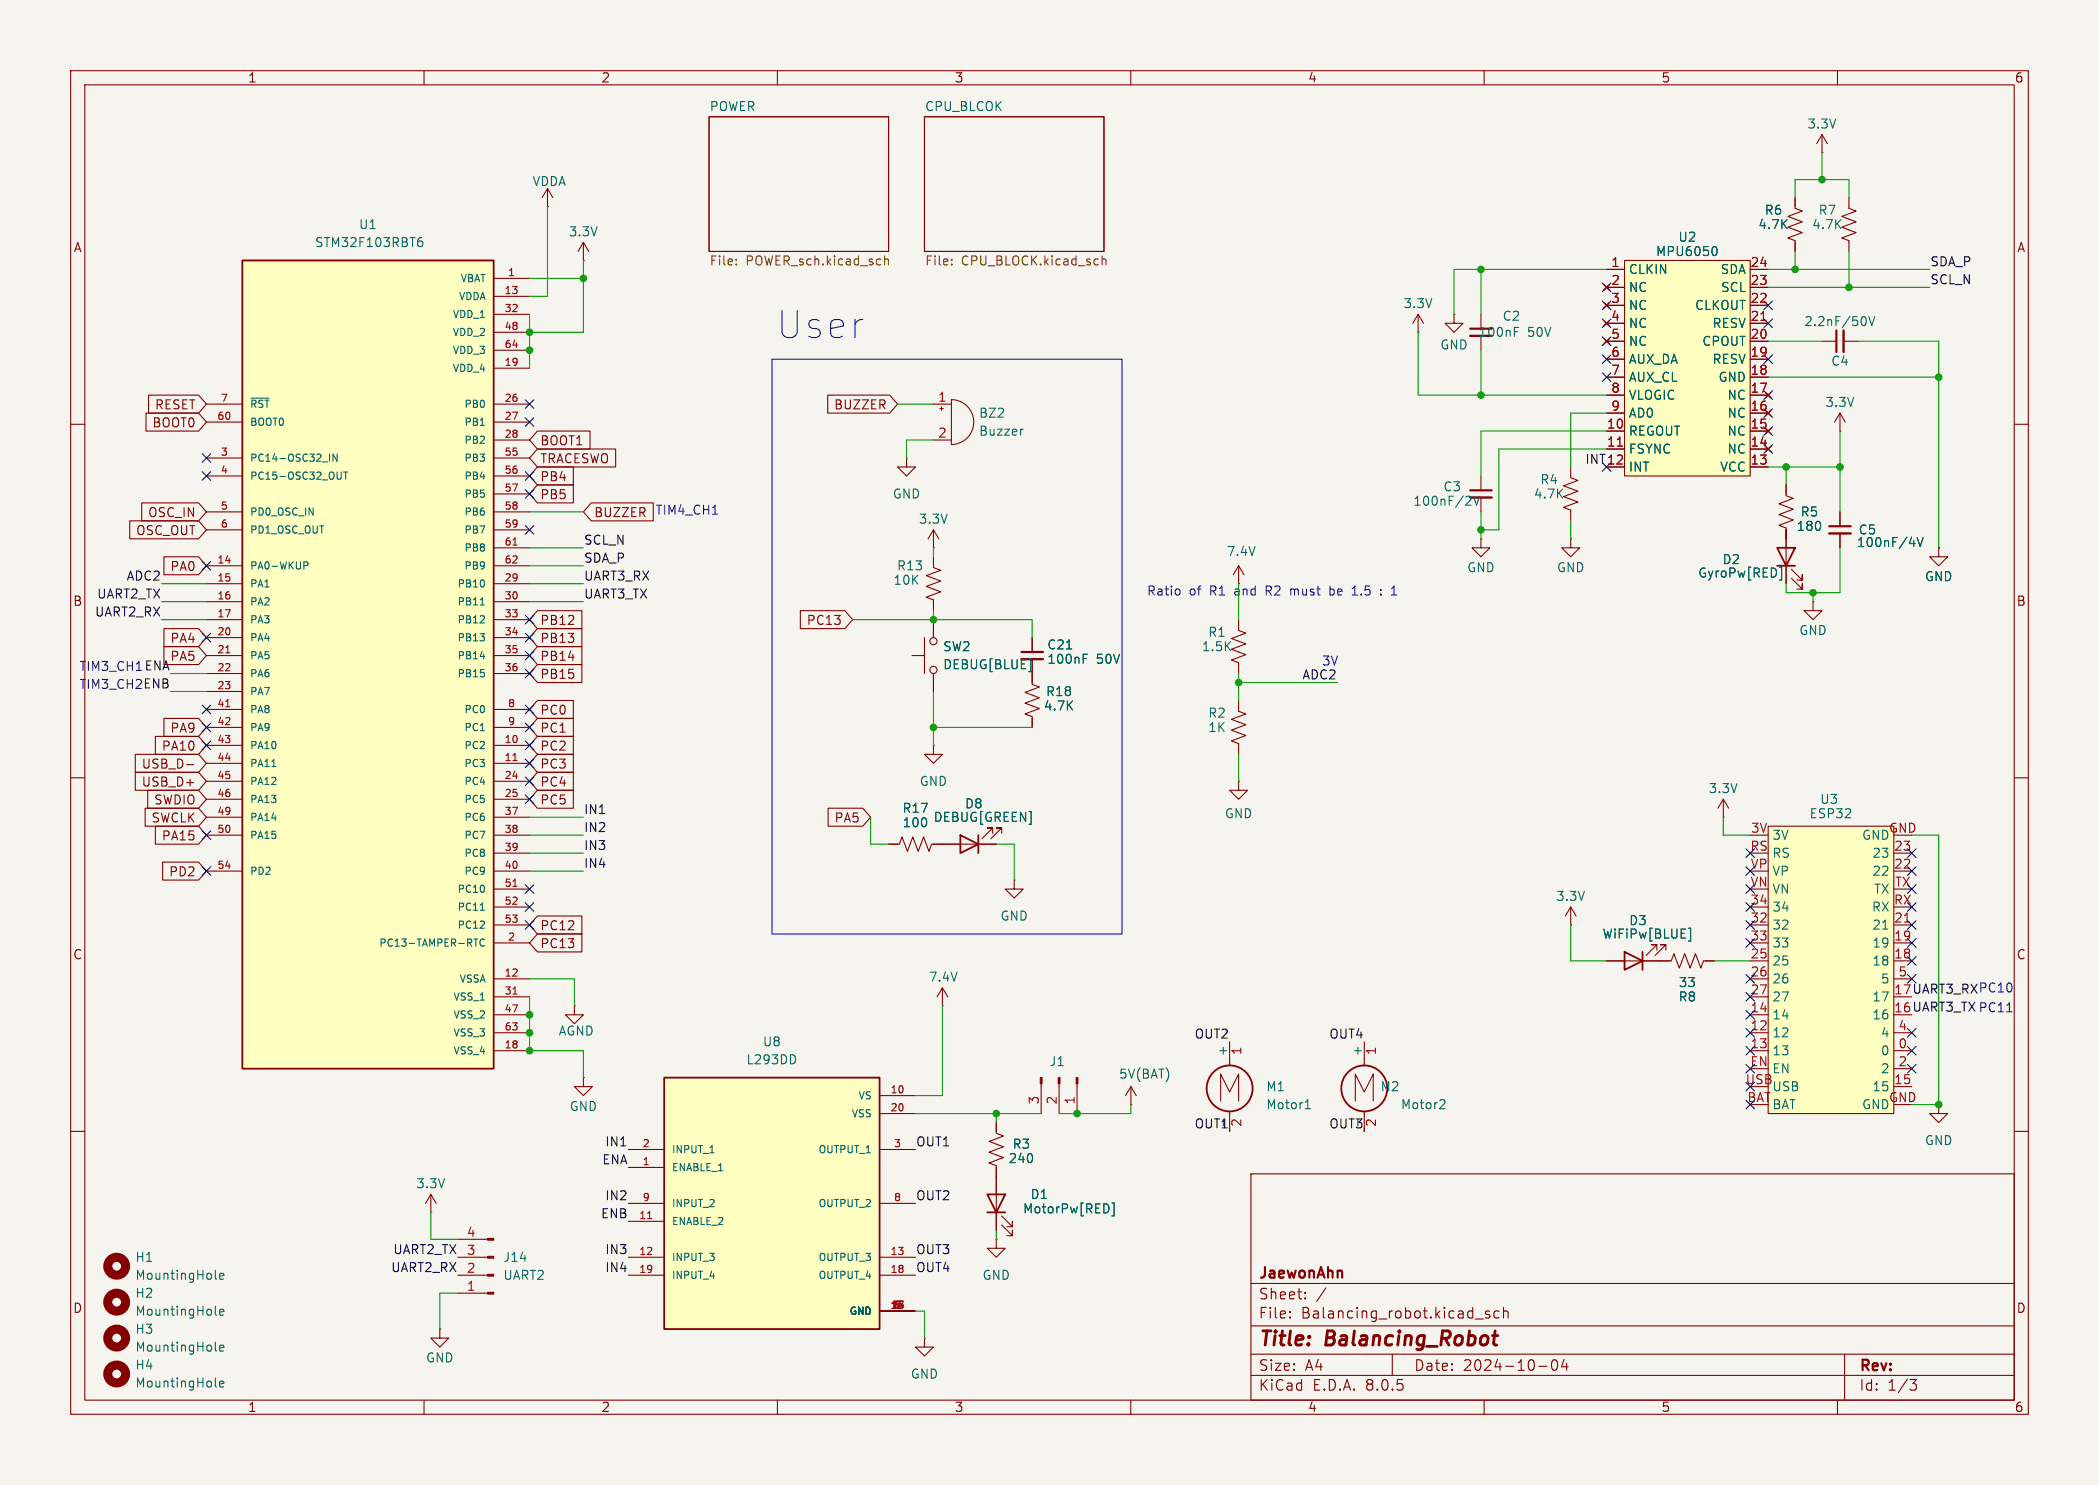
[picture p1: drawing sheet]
<svg xmlns="http://www.w3.org/2000/svg" width="297mm" height="210mm" viewBox="0 0 297 210" stroke-linecap="round" stroke-linejoin="round" font-family="sans-serif">
<defs><g id="words">
<text font-size="5.3" fill="#0000c2" x="109.9" y="48.1">User</text>
<g font-size="2.8" fill="#840000">
<text x="178" y="190.9">Title:</text>
<text x="187.7" y="190.9">Balancing_Robot</text>
</g>
<g font-size="2.1" fill="#840000">
<text x="178" y="184">Sheet:</text>
<text x="178" y="181.2">JaewonAhn</text>
<text x="178" y="186.7">File:</text>
<text x="184.1" y="186.7">Balancing_robot.kicad_sch</text>
<text x="178" y="196.9">KiCad</text>
<text x="178" y="194.1">Size:</text>
<text x="184.7" y="194.1">A4</text>
<text x="185.7" y="196.9">E.D.A.</text>
<text x="193.3" y="196.9">8.0.5</text>
<text x="200" y="194.1">Date:</text>
<text x="207" y="194.1">2024-10-04</text>
<text x="263" y="194.3">Rev:</text>
<text x="263" y="196.9">Id:</text>
<text x="267.1" y="196.9">1/3</text>
</g>
<g font-size="1.8" fill="#840000">
<text x="35" y="11.9">1</text>
<text x="85" y="11.9">2</text>
<text x="135" y="11.9">3</text>
<text x="185" y="11.9">4</text>
<text x="235" y="11.9">5</text>
<text x="285" y="11.9">6</text>
<text x="10.3" y="35.9">A</text>
<text x="285.3" y="35.9">A</text>
<text x="21.8" y="58.1">RESET</text>
<text x="117.9" y="58.1">BUZZER</text>
<text x="21.5" y="60.6">BOOT0</text>
<text x="76.4" y="65.7">TRACESWO</text>
<text x="76.4" y="63.2">BOOT1</text>
<text x="76.4" y="68.3">PB4</text>
<text x="76.4" y="70.8">PB5</text>
<text x="19.2" y="75.9">OSC_OUT</text>
<text x="20.9" y="73.3">OSC_IN</text>
<text x="84" y="73.3">BUZZER</text>
<text x="24" y="81">PA0</text>
<text x="10.3" y="85.9">B</text>
<text x="76.4" y="88.6">PB12</text>
<text x="114.1" y="88.6">PC13</text>
<text x="285.3" y="85.9">B</text>
<text x="24" y="91.1">PA4</text>
<text x="24" y="93.7">PA5</text>
<text x="76.4" y="91.1">PB13</text>
<text x="76.4" y="93.7">PB14</text>
<text x="76.4" y="101.3">PC0</text>
<text x="76.4" y="96.2">PB15</text>
<text x="22.8" y="106.4">PA10</text>
<text x="24" y="103.8">PA9</text>
<text x="76.4" y="103.8">PC1</text>
<text x="76.4" y="106.4">PC2</text>
<text x="20" y="111.4">USB_D+</text>
<text x="20" y="108.9">USB_D-</text>
<text x="21.7" y="114">SWDIO</text>
<text x="76.4" y="114">PC5</text>
<text x="76.4" y="111.4">PC4</text>
<text x="76.4" y="108.9">PC3</text>
<text x="21.3" y="116.5">SWCLK</text>
<text x="22.8" y="119.1">PA15</text>
<text x="118" y="116.5">PA5</text>
<text x="23.8" y="124.1">PD2</text>
<text x="76.4" y="131.8">PC12</text>
<text x="10.3" y="135.9">C</text>
<text x="76.4" y="134.3">PC13</text>
<text x="285.3" y="135.9">C</text>
<text x="10.3" y="185.9">D</text>
<text x="285.3" y="185.9">D</text>
<text x="35" y="199.9">1</text>
<text x="85" y="199.9">2</text>
<text x="135" y="199.9">3</text>
<text x="185" y="199.9">4</text>
<text x="235" y="199.9">5</text>
<text x="285" y="199.9">6</text>
</g>
<g font-size="1.8" fill="#006464">
<text x="100.3" y="15.8">POWER</text>
<text x="130.8" y="15.8">CPU_BLCOK</text>
<text x="255.7" y="18.4">3.3V</text>
<text x="75.3" y="26.5">VDDA</text>
<text x="44.5" y="35.2">STM32F103RBT6</text>
<text x="50.7" y="32.6">U1</text>
<text x="80.4" y="33.6">3.3V</text>
<text x="237.4" y="34.4">U2</text>
<text x="248.7" y="32.6">4.7K</text>
<text x="249.6" y="30.6">R6</text>
<text x="256.3" y="32.6">4.7K</text>
<text x="257.2" y="30.6">R7</text>
<text x="230.4" y="39">CLKIN</text>
<text x="230.4" y="41.5">NC</text>
<text x="234.2" y="36.4">MPU6050</text>
<text x="243.4" y="39">SDA</text>
<text x="243.4" y="41.5">SCL</text>
<text x="198.5" y="43.8">3.3V</text>
<text x="209.1" y="47.9">100nF</text>
<text x="212.5" y="45.6">C2</text>
<text x="216.1" y="47.9">50V</text>
<text x="230.4" y="44">NC</text>
<text x="230.4" y="46.6">NC</text>
<text x="239.7" y="44">CLKOUT</text>
<text x="242.2" y="46.6">RESV</text>
<text x="255.2" y="46.3">2.2nF/50V</text>
<text x="203.7" y="49.6">GND</text>
<text x="230.4" y="49.1">NC</text>
<text x="230.4" y="51.7">AUX_DA</text>
<text x="240.8" y="49.1">CPOUT</text>
<text x="242.2" y="51.7">RESV</text>
<text x="259" y="51.9">C4</text>
<text x="138.4" y="59.3">BZ2</text>
<text x="230.4" y="54.2">AUX_CL</text>
<text x="230.4" y="56.7">VLOGIC</text>
<text x="230.4" y="59.3">AD0</text>
<text x="243.1" y="54.2">GND</text>
<text x="244.3" y="59.3">NC</text>
<text x="244.3" y="56.7">NC</text>
<text x="258.2" y="57.8">3.3V</text>
<text x="138.4" y="61.8">Buzzer</text>
<text x="230.4" y="61.8">REGOUT</text>
<text x="230.4" y="64.4">FSYNC</text>
<text x="244.3" y="64.4">NC</text>
<text x="244.3" y="61.8">NC</text>
<text x="126.2" y="70.7">GND</text>
<text x="199.9" y="71.7">100nF/2V</text>
<text x="204.1" y="69.7">C3</text>
<text x="217" y="70.7">4.7K</text>
<text x="217.9" y="68.7">R4</text>
<text x="230.4" y="66.9">INT</text>
<text x="243.3" y="66.9">VCC</text>
<text x="129.9" y="74.3">3.3V</text>
<text x="254.1" y="75.3">180</text>
<text x="254.7" y="73.3">R5</text>
<text x="262.6" y="77.6">100nF/4V</text>
<text x="262.9" y="75.8">C5</text>
<text x="126.3" y="82.9">10K</text>
<text x="126.8" y="80.9">R13</text>
<text x="173.5" y="78.8">7.4V</text>
<text x="207.5" y="81.1">GND</text>
<text x="220.2" y="81.1">GND</text>
<text x="240.2" y="81.9">GyroPw[RED]</text>
<text x="243.6" y="80">D2</text>
<text x="272.3" y="82.4">GND</text>
<text x="133.4" y="94.8">DEBUG[BLUE]</text>
<text x="133.4" y="92.3">SW2</text>
<text x="148.1" y="94.1">100nF</text>
<text x="148.1" y="92">C21</text>
<text x="155.1" y="94.1">50V</text>
<text x="170" y="92.3">1.5K</text>
<text x="170.9" y="90.3">R1</text>
<text x="254.5" y="90">GND</text>
<text x="147.6" y="100.7">4.7K</text>
<text x="147.9" y="98.7">R18</text>
<text x="170.9" y="101.7">R2</text>
<text x="170.9" y="103.7">1K</text>
<text x="130" y="111.4">GND</text>
<text x="241.7" y="112.4">3.3V</text>
<text x="257.5" y="113.9">U3</text>
<text x="127.6" y="115.2">R17</text>
<text x="127.6" y="117.2">100</text>
<text x="132" y="116.4">DEBUG[GREEN]</text>
<text x="136.5" y="114.5">D8</text>
<text x="173.2" y="115.9">GND</text>
<text x="250.7" y="119">3V</text>
<text x="256" y="115.9">ESP32</text>
<text x="250.7" y="121.5">RS</text>
<text x="250.7" y="124.1">VP</text>
<text x="264.8" y="124.1">22</text>
<text x="264.8" y="121.5">23</text>
<text x="141.5" y="130.4">GND</text>
<text x="220.1" y="127.6">3.3V</text>
<text x="230.4" y="131">D3</text>
<text x="250.7" y="131.7">32</text>
<text x="250.7" y="129.1">34</text>
<text x="250.7" y="126.6">VN</text>
<text x="264.8" y="129.1">RX</text>
<text x="264.8" y="131.7">21</text>
<text x="265.1" y="126.6">TX</text>
<text x="226.7" y="132.9">WiFiPw[BLUE]</text>
<text x="250.7" y="136.8">25</text>
<text x="250.7" y="134.2">33</text>
<text x="264.8" y="136.8">18</text>
<text x="264.8" y="134.2">19</text>
<text x="131.3" y="139">7.4V</text>
<text x="237.4" y="141.8">R8</text>
<text x="237.4" y="139.8">33</text>
<text x="250.7" y="139.3">26</text>
<text x="250.7" y="141.8">27</text>
<text x="264.8" y="141.8">17</text>
<text x="266" y="139.3">5</text>
<text x="79" y="146.7">AGND</text>
<text x="107.8" y="148.2">U8</text>
<text x="173.7" y="149.5" transform="rotate(-90 173.7 149.5)">+</text>
<text x="192.8" y="149.5" transform="rotate(-90 192.8 149.5)">+</text>
<text x="250.7" y="146.9">12</text>
<text x="250.7" y="149.5">13</text>
<text x="250.7" y="144.4">14</text>
<text x="264.8" y="144.4">16</text>
<text x="266" y="149.5">0</text>
<text x="266" y="146.9">4</text>
<text x="105.5" y="150.7">L293DD</text>
<text x="148.4" y="151">J1</text>
<text x="158.3" y="152.8">5V(BAT)</text>
<text x="179.1" y="154.5">M1</text>
<text x="195.2" y="154.5">M2</text>
<text x="250.7" y="154.5">USB</text>
<text x="264.8" y="154.5">15</text>
<text x="266" y="152">2</text>
<text x="80.5" y="157.3">GND</text>
<text x="179.1" y="157.1">Motor1</text>
<text x="198.1" y="157.1">Motor2</text>
<text x="250.7" y="157.1">BAT</text>
<text x="263.4" y="157.1">GND</text>
<text x="142.6" y="164.7">240</text>
<text x="143.2" y="162.7">R3</text>
<text x="272.3" y="162.2">GND</text>
<text x="58.8" y="168.2">3.3V</text>
<text x="144.7" y="171.8">MotorPw[RED]</text>
<text x="145.7" y="169.8">D1</text>
<text x="19.1" y="178.7">H1</text>
<text x="71.1" y="178.7">J14</text>
<text x="19.1" y="183.7">H2</text>
<text x="19.1" y="181.2">MountingHole</text>
<text x="71.1" y="181.2">UART2</text>
<text x="138.9" y="181.2">GND</text>
<text x="19.1" y="188.8">H3</text>
<text x="19.1" y="191.4">MountingHole</text>
<text x="19.1" y="186.3">MountingHole</text>
<text x="19.1" y="193.9">H4</text>
<text x="19.1" y="196.4">MountingHole</text>
<text x="60.2" y="192.9">GND</text>
<text x="128.8" y="195.2">GND</text>
</g>
<g font-size="1.8" fill="#725600">
<text x="100.3" y="37.9">File:</text>
<text x="105.6" y="37.9">POWER_sch.kicad_sch</text>
<text x="130.8" y="37.9">File:</text>
<text x="136" y="37.9">CPU_BLOCK.kicad_sch</text>
</g>
<g font-size="1.8" fill="#a90000">
<text x="227.9" y="37.8">1</text>
<text x="227.9" y="40.4">2</text>
<text x="247.6" y="40.4">23</text>
<text x="247.6" y="37.8">24</text>
<text x="227.9" y="42.9">3</text>
<text x="227.9" y="45.5">4</text>
<text x="247.6" y="45.5">21</text>
<text x="247.6" y="42.9">22</text>
<text x="227.9" y="48">5</text>
<text x="227.9" y="50.5">6</text>
<text x="227.9" y="53.1">7</text>
<text x="247.6" y="53.1">18</text>
<text x="247.6" y="50.5">19</text>
<text x="247.6" y="48">20</text>
<text x="132.6" y="56.9">1</text>
<text x="227.9" y="55.6">8</text>
<text x="227.9" y="58.2">9</text>
<text x="247.6" y="58.2">16</text>
<text x="247.6" y="55.6">17</text>
<text x="132.6" y="62">2</text>
<text x="227.3" y="60.7">10</text>
<text x="227.3" y="63.2">11</text>
<text x="227.3" y="65.8">12</text>
<text x="247.6" y="65.8">13</text>
<text x="247.6" y="63.2">14</text>
<text x="247.6" y="60.7">15</text>
<text x="247.7" y="117.9">3V</text>
<text x="263.4" y="119">GND</text>
<text x="267.2" y="117.9">GND</text>
<text x="247.6" y="120.4">RS</text>
<text x="247.6" y="125.5">VN</text>
<text x="247.6" y="122.9">VP</text>
<text x="267.9" y="122.9">22</text>
<text x="267.9" y="120.4">23</text>
<text x="268" y="125.5">TX</text>
<text x="247.6" y="130.6">32</text>
<text x="247.6" y="128">34</text>
<text x="267.9" y="128">RX</text>
<text x="267.9" y="130.6">21</text>
<text x="247.6" y="135.6">25</text>
<text x="247.6" y="133.1">33</text>
<text x="267.9" y="135.6">18</text>
<text x="267.9" y="133.1">19</text>
<text x="247.6" y="143.3">14</text>
<text x="247.6" y="138.2">26</text>
<text x="247.6" y="140.7">27</text>
<text x="268.5" y="138.2">5</text>
<text x="176" y="149.3" transform="rotate(-90 176 149.3)">1</text>
<text x="195" y="149.3" transform="rotate(-90 195 149.3)">1</text>
<text x="247.6" y="145.8">12</text>
<text x="247.6" y="148.3">13</text>
<text x="268.5" y="148.3">0</text>
<text x="268.5" y="145.8">4</text>
<text x="246.9" y="153.4">USB</text>
<text x="247.2" y="156">BAT</text>
<text x="247.6" y="150.9">EN</text>
<text x="250.7" y="152">EN</text>
<text x="267.2" y="156">GND</text>
<text x="267.9" y="153.4">15</text>
<text x="268.5" y="150.9">2</text>
<text x="147.1" y="156.3" transform="rotate(-90 147.1 156.3)">3</text>
<text x="149.6" y="156.3" transform="rotate(-90 149.6 156.3)">2</text>
<text x="152.1" y="156.3" transform="rotate(-90 152.1 156.3)">1</text>
<text x="176" y="159.5" transform="rotate(-90 176 159.5)">2</text>
<text x="195" y="159.5" transform="rotate(-90 195 159.5)">2</text>
<text x="66" y="177.5">3</text>
<text x="66" y="175">4</text>
<text x="66" y="182.6">1</text>
<text x="66" y="180.1">2</text>
</g>
<g font-size="1.8" fill="#0f0f0f">
<text x="273" y="40.3">SCL_N</text>
<text x="273" y="37.8">SDA_P</text>
<text x="224.2" y="65.7">INT12</text>
<text x="82.5" y="77.1">SCL_N</text>
<text x="17.8" y="82.2">ADC2</text>
<text x="82.5" y="79.7">SDA_P</text>
<text x="82.5" y="82.2">UART3_RX</text>
<text x="13.3" y="87.3">UART2_RX</text>
<text x="13.6" y="84.7">UART2_TX</text>
<text x="82.5" y="84.7">UART3_TX</text>
<text x="184.2" y="96.2">ADC2</text>
<text x="82.5" y="115.2">IN1</text>
<text x="82.5" y="117.8">IN2</text>
<text x="82.5" y="120.3">IN3</text>
<text x="82.5" y="122.8">IN4</text>
<text x="168.9" y="147">OUT2</text>
<text x="188" y="147">OUT4</text>
<text x="168.9" y="159.7">OUT1</text>
<text x="173.7" y="159.6" transform="rotate(-90 173.7 159.6)">-</text>
<text x="188" y="159.7">OUT3</text>
<text x="192.8" y="159.6" transform="rotate(-90 192.8 159.6)">-</text>
<text x="85.1" y="164.8">ENA</text>
<text x="85.6" y="162.2">IN1</text>
<text x="129.5" y="162.2">OUT1</text>
<text x="84.9" y="172.4">ENB</text>
<text x="85.6" y="169.8">IN2</text>
<text x="129.5" y="169.8">OUT2</text>
<text x="55.3" y="180">UART2_RX</text>
<text x="55.6" y="177.5">UART2_TX</text>
<text x="85.6" y="180">IN4</text>
<text x="85.6" y="177.5">IN3</text>
<text x="129.5" y="180">OUT4</text>
<text x="129.5" y="177.5">OUT3</text>
</g>
<g font-size="1.8" fill="#0000c2">
<text x="92.7" y="73">TIM4_CH1</text>
<text x="162.2" y="84.4">Ratio</text>
<text x="168.3" y="84.4">of</text>
<text x="171.3" y="84.4">R1</text>
<text x="175" y="84.4">and</text>
<text x="179.6" y="84.4">R2</text>
<text x="183.2" y="84.4">must</text>
<text x="189" y="84.4">be</text>
<text x="192.4" y="84.4">1.5</text>
<text x="196.6" y="84.4">:</text>
<text x="11.1" y="95.1">TIM3_CH1 ENA</text>
<text x="187" y="94.3">3V</text>
<text x="11.1" y="97.6">TIM3_CH2 ENB</text>
<text x="267.9" y="143.3">16 UART3_TX PC11</text>
<text x="267.9" y="140.7">17 UART3_RXPC10</text>
</g>
<g font-size="1.4" fill="#006464">
<text x="65" y="40.1">VBAT</text>
<text x="63.9" y="45.2">VDD_1</text>
<text x="63.9" y="47.7">VDD_2</text>
<text x="64.8" y="42.6">VDDA</text>
<text x="63.9" y="52.8">VDD_4</text>
<text x="63.9" y="50.3">VDD_3</text>
<text x="35.3" y="57.9">~{RST}</text>
<text x="65.6" y="57.9">PB0</text>
<text x="35.3" y="65.5">PC14-OSC32_IN</text>
<text x="35.3" y="60.4">BOOT0</text>
<text x="65.6" y="60.4">PB1</text>
<text x="65.6" y="63">PB2</text>
<text x="65.6" y="65.5">PB3</text>
<text x="35.3" y="68">PC15-OSC32_OUT</text>
<text x="65.6" y="68">PB4</text>
<text x="65.6" y="70.6">PB5</text>
<text x="35.3" y="73.1">PD0_OSC_IN</text>
<text x="35.3" y="75.7">PD1_OSC_OUT</text>
<text x="65.6" y="73.1">PB6</text>
<text x="65.6" y="75.7">PB7</text>
<text x="35.3" y="80.7">PA0-WKUP</text>
<text x="35.3" y="83.3">PA1</text>
<text x="64.6" y="83.3">PB10</text>
<text x="65.6" y="78.2">PB8</text>
<text x="65.6" y="80.7">PB9</text>
<text x="35.3" y="85.8">PA2</text>
<text x="35.3" y="88.4">PA3</text>
<text x="64.6" y="85.8">PB11</text>
<text x="64.6" y="88.4">PB12</text>
<text x="35.3" y="90.9">PA4</text>
<text x="35.3" y="93.4">PA5</text>
<text x="35.3" y="96">PA6</text>
<text x="64.6" y="90.9">PB13</text>
<text x="64.6" y="93.4">PB14</text>
<text x="64.6" y="96">PB15</text>
<text x="35.3" y="98.5">PA7</text>
<text x="35.3" y="101.1">PA8</text>
<text x="65.6" y="101.1">PC0</text>
<text x="35.3" y="103.6">PA9</text>
<text x="35.3" y="106.1">PA10</text>
<text x="65.6" y="106.1">PC2</text>
<text x="65.6" y="103.6">PC1</text>
<text x="35.3" y="108.7">PA11</text>
<text x="35.3" y="111.2">PA12</text>
<text x="35.3" y="113.8">PA13</text>
<text x="65.6" y="108.7">PC3</text>
<text x="65.6" y="111.2">PC4</text>
<text x="65.6" y="113.8">PC5</text>
<text x="35.3" y="116.3">PA14</text>
<text x="35.3" y="118.8">PA15</text>
<text x="65.6" y="116.3">PC6</text>
<text x="65.6" y="118.8">PC7</text>
<text x="35.3" y="123.9">PD2</text>
<text x="65.6" y="121.4">PC8</text>
<text x="65.6" y="123.9">PC9</text>
<text x="64.6" y="126.5">PC10</text>
<text x="64.6" y="129">PC11</text>
<text x="64.6" y="131.5">PC12</text>
<text x="53.5" y="134.1">PC13-TAMPER-RTC</text>
<text x="64" y="141.7">VSS_1</text>
<text x="64.9" y="139.2">VSSA</text>
<text x="64" y="149.3">VSS_4</text>
<text x="64" y="144.2">VSS_2</text>
<text x="64" y="146.8">VSS_3</text>
<text x="121.4" y="155.7">VS</text>
<text x="120.4" y="158.2">VSS</text>
<text x="95" y="165.8">ENABLE_1</text>
<text x="95" y="163.3">INPUT_1</text>
<text x="115.7" y="163.3">OUTPUT_1</text>
<text x="95" y="173.5">ENABLE_2</text>
<text x="95" y="170.9">INPUT_2</text>
<text x="115.7" y="170.9">OUTPUT_2</text>
<text x="95" y="178.5">INPUT_3</text>
<text x="115.7" y="178.5">OUTPUT_3</text>
<text x="95" y="181.1">INPUT_4</text>
<text x="115.7" y="181.1">OUTPUT_4</text>
<text x="120.1" y="186.2">GND</text>
</g>
<g font-size="1.4" fill="#a90000">
<text x="71.3" y="41.7">13</text>
<text x="71.8" y="39.1">1</text>
<text x="71.3" y="44.2">32</text>
<text x="71.3" y="46.7">48</text>
<text x="71.3" y="51.8">19</text>
<text x="71.3" y="49.3">64</text>
<text x="30.7" y="59.4">60</text>
<text x="31.1" y="56.9">7</text>
<text x="71.3" y="56.9">26</text>
<text x="71.3" y="59.4">27</text>
<text x="31.1" y="64.5">3</text>
<text x="71.3" y="62">28</text>
<text x="71.3" y="64.5">55</text>
<text x="31.1" y="67.1">4</text>
<text x="71.3" y="67.1">56</text>
<text x="71.3" y="69.6">57</text>
<text x="31.1" y="72.1">5</text>
<text x="31.1" y="74.7">6</text>
<text x="71.3" y="72.1">58</text>
<text x="71.3" y="74.7">59</text>
<text x="71.3" y="77.2">61</text>
<text x="30.7" y="79.8">14</text>
<text x="30.7" y="82.3">15</text>
<text x="71.3" y="82.3">29</text>
<text x="71.3" y="79.8">62</text>
<text x="30.7" y="84.8">16</text>
<text x="30.7" y="87.4">17</text>
<text x="30.7" y="89.9">20</text>
<text x="71.3" y="84.8">30</text>
<text x="71.3" y="87.4">33</text>
<text x="71.3" y="89.9">34</text>
<text x="30.7" y="92.5">21</text>
<text x="30.7" y="95">22</text>
<text x="71.3" y="92.5">35</text>
<text x="71.3" y="95">36</text>
<text x="30.7" y="97.5">23</text>
<text x="30.7" y="100.1">41</text>
<text x="71.8" y="100.1">8</text>
<text x="30.7" y="102.6">42</text>
<text x="30.7" y="105.2">43</text>
<text x="30.7" y="107.7">44</text>
<text x="71.3" y="105.2">10</text>
<text x="71.3" y="107.7">11</text>
<text x="71.8" y="102.6">9</text>
<text x="30.7" y="110.2">45</text>
<text x="30.7" y="112.8">46</text>
<text x="71.3" y="110.2">24</text>
<text x="71.3" y="112.8">25</text>
<text x="30.7" y="115.3">49</text>
<text x="30.7" y="117.9">50</text>
<text x="71.3" y="115.3">37</text>
<text x="71.3" y="117.9">38</text>
<text x="30.7" y="122.9">54</text>
<text x="71.3" y="120.4">39</text>
<text x="71.3" y="122.9">40</text>
<text x="71.3" y="125.5">51</text>
<text x="71.3" y="128">52</text>
<text x="71.3" y="130.6">53</text>
<text x="71.8" y="133.1">2</text>
<text x="71.3" y="138.2">12</text>
<text x="71.3" y="140.7">31</text>
<text x="71.3" y="143.3">47</text>
<text x="71.3" y="148.3">18</text>
<text x="71.3" y="145.8">63</text>
<text x="125.9" y="154.7">10</text>
<text x="125.9" y="157.2">20</text>
<text x="90.8" y="164.8">1</text>
<text x="90.8" y="162.3">2</text>
<text x="126.4" y="162.3">3</text>
<text x="90.3" y="172.5">11</text>
<text x="90.8" y="169.9">9</text>
<text x="126.4" y="169.9">8</text>
<text x="90.3" y="177.5">12</text>
<text x="125.9" y="177.5">13</text>
<text x="90.3" y="180.1">19</text>
<text x="125.9" y="180.1">18</text>
<text x="126.4" y="185.2">67</text>
<text x="126.4" y="185.2">7</text>
</g>
</g></defs>
<path d="M0 0h297v210h-297z" fill="#f5f4ef" stroke="#f5f4ef" stroke-width=".14"/>
<g fill="none" stroke="#840000" stroke-width=".15">
<path d="M10 10h277v190h-277zM12 12h273v186h-273zM60 10v2M100.3 16.5h25.4v19.1h-25.4zM110 10v2M130.8 16.5h25.4v19.1h-25.4zM160 10v2M210 10v2M260 10v2M10 60h2M285 60h2M129 92.7h1.8"/>
<path d="M130.8 90.2v5.1M132.1 87.6v2.6M132.1 95.3v2.5M10 110h2M132.1 105.4v1.3h1.2l-1.2 1.3-1.3-1.3h1.3M132.1 105.4h.1M285 110h2M234.9 135.9h1.6l.4-1 .7 2 .8-2 .7 2 .8-2 .8 2 .3-1h1.6M10 160h2M141 158.8v1.5l1 .4-2 .7 2 .8-2 .7 2 .8-2 .8 1 .3v1.6M285 160h2M177 166h108v32h-108z"/>
<path d="M60 198v2M110 198v2M160 198v2M177 194.5h108M177 191.5h108M177 187.5h108M177 181.5h108M182.5 186.3h.1l-.1 .1M182.5 186.3v.1M182.5 185.5v.1M182.5 185.5h.1l-.1 .1M184.7 183.6v.1"/>
<path d="M184.7 183.6h-.1l.1 .1M184.7 182.8v.1M184.7 182.8h-.1l.1 .1M187.6 182.1l-1.3 2M197 191.5v3M208.7 186.5h1.2M210 198v2M210.7 185.5l-.3-.1-.2 .2v.2l.5 .2 .1 .1-.1 .2-.1 .1-.4-.1M212.1 185.5l-.4-.1-.3 .3v.4l.1 .2 .2 .1 .4-.1M212.7 185.5a.37 .37 0 0 1 .7 .1v.8M212.7 184.9v1.5M217.7 193.2h1.2"/>
<path d="M219.7 192.4a.36 .36 0 0 1 .3-.1 .36 .36 0 0 1 .3 .3 .77 .77 0 0 1-.4 1.2 .91 .91 0 0 1-.2-1.4zM221.3 192.2l-.3 1.1h.9M221.7 192.8v1M260 198v2M261 191.5v6.5M270.2 195.1h1l-.5 .6a.41 .41 0 0 1 .5 .3v.3l-.2 .2-.5 .1"/>
<circle cx="132.1" cy="94.7" r=".51"/>
<circle cx="132.1" cy="90.7" r=".51"/>
</g>
<path d="M211.2 188.9h.7" fill="none" stroke="#840000" stroke-width=".4"/>
<path d="M104.2 37.3v.2M104.2 36.7v.1M125.2 36.7l.1-.1 .3 .1 .1 .8M125.2 36.2v1.3M134.7 37.3v.2M134.7 36.7v.1M155.9 36.2v1.3M155.9 36.7l.2-.1 .3 .1 .1 .8" fill="none" stroke="#725600" stroke-width=".15"/>
<path d="M145.6 93.2h.3v1.8h-.3" fill="none" stroke="#006464" stroke-width=".15"/>
<path d="M229.9 36.8h17.7v30.5h-17.7z" fill="#ffffc2"/>
<g fill="none" stroke="#840000" stroke-width=".15">
<path d="M77.5 29.2h.1M77.5 26.7l-.8 1.2M77.5 26.7v2.5M77.5 26.7l.7 1.2M227.3 38.1h2.6M229.9 36.8h17.7v30.5h-17.7zM247.6 38.1h2.6M226.9 40.3l.8 .7M226.9 42.8l.8 .8M226.9 45.3l.8 .8M226.9 47.9l.8 .7M227.3 58.4h2.6"/>
<path d="M227.3 55.9h2.6M227.3 53.3h2.6M227.3 50.8h2.6M227.3 40.6h2.6M227.3 48.3h2.6M227.3 45.7h2.6M227.3 43.2h2.6M227.7 40.3l-.8 .7M227.7 42.8l-.8 .8M227.7 45.3l-.8 .8M227.7 47.9l-.8 .7M247.6 58.4h2.6"/>
<path d="M247.6 55.9h2.6M247.6 53.3h2.6M247.6 50.8h2.6M247.6 40.6h2.6M247.6 48.3h2.6M247.6 45.7h2.6M247.6 43.2h2.6M249.8 58l.8 .8M249.8 55.5l.8 .8M250.6 58l-.8 .8M250.6 55.5l-.8 .8M209.5 76.2v1.3h1.3l-1.3 1.2-1.2-1.2h1.2"/>
<path d="M209.5 76.2h.1M209.5 67.3v2M209.5 70.4v2M227.3 61h2.6M227.3 63.5h2.6M227.3 66h2.6M247.6 61h2.6M247.6 63.5h2.6M247.6 66h2.6M249.8 63.1l.8 .8M249.8 60.6l.8 .7M250.6 63.1l-.8 .8"/>
<path d="M250.6 60.6l-.8 .7M252.7 74.9v7.7M253.5 81.8l1.5 1.5v-.7v.7h-.7M253.5 80.5l1.5 1.5v-.7v.7h-.7M147.3 153.3v4.2M149.9 153.3v4.2M152.4 153.3v4.2M141 166.4v7.6M141.7 173.2l1.6 1.6v-.8v.8h-.8M141.7 172l1.6 1.5v-.8v.8h-.8"/>
</g>
<path d="M249.2 45.3h.7M228.8 63.1h.8" fill="none" stroke="#a90000" stroke-width=".15"/>
<path d="M242.5 34.9a.69 .69 0 0 1 .3 1.1l-.3 .1M207.4 71.4h.7M208.1 70.3v.4M208.5 70.2l.4 1.2 .5-1.2M251.8 80.2h.3v1.8h-.3M156.9 170.6v.6M157.3 170.1h.3v1.8h-.3" fill="none" stroke="#006464" stroke-width=".15"/>
<path d="M251.5 77.5h2.5l-1.3 2.5zM251.5 80h2.5M139.7 168.9h2.5l-1.2 2.6zM139.7 171.5h2.5" fill="none" stroke="#840000" stroke-width=".25"/>
<g fill="#840000" stroke="#840000" stroke-width=".15">
<path d="M147.2 152.4h.2v.9h-.2z"/>
<path d="M149.7 152.4h.3v.9h-.3z"/>
<path d="M152.3 152.4h.2v.9h-.2z"/>
</g>
<path d="M208 70.4h3.1" fill="none" stroke="#840000" stroke-width=".33"/>
<path d="M208 69.3h3.1" fill="none" stroke="#840000" stroke-width=".3"/>
<path d="M250.2 116.8h17.8v40.7h-17.8z" fill="#ffffc2"/>
<g fill="none" stroke="#840000" stroke-width=".15">
<path d="M257.8 19.1l-.8 1.2M257.8 19.1v2.5M257.8 19.1l.8 1.2M257.8 21.6h.1M132.1 57.2h2.5M133 57.8h.5M133.2 57.5v.5M134.6 56.5a3.2 3.2 0 0 1 3.2 3.2 3.2 3.2 0 0 1-3.2 3.2zM200.7 47h.1M200.7 44.5l-.8 1.2M200.7 44.5v2.5M200.7 44.5l.7 1.2"/>
<path d="M205.7 44.5v1.2h1.3l-1.3 1.3-1.2-1.3h1.2M205.7 44.5h.1M209.5 44.5v2M209.5 47.5v2M260.3 58.4l-.7 1.3M260.3 58.4v2.6M260.3 58.4l.8 1.3M132.1 78.7v1.6l1 .3-2 .8 2 .8-2 .7 2 .8-2 .8 1 .3v1.6M132.1 77.5h.1M132.1 74.9v2.6M132.1 62.2h2.5M132.1 74.9l-.8 1.3"/>
<path d="M132.1 74.9l.7 1.3M222.2 66v1.6l1.1 .3-2.1 .8 2.1 .8-2.1 .7 2.1 .8-2.1 .8 1 .3v1.6M222.2 76.2v1.3h1.3l-1.3 1.2-1.2-1.2h1.2M222.2 76.2h.1M260.3 61h.1M146 90.2v2M146 93.2v2.1M250.2 116.8h17.8v40.7h-17.8zM247.6 135.9h2.6M247.6 133.4h2.6M247.6 130.8h2.6M247.6 138.4h2.6"/>
<path d="M247.6 128.3h2.6M268 135.9h2.5M268 133.4h2.5M268 130.8h2.5M268 123.2h2.5M268 120.7h2.5M268 138.4h2.5M191.8 155.7v-3.8l1.2 2.5 1.3-2.5v3.8M193 147.3v3.4M193 157.2v2.8M247.6 148.6h2.6M247.6 146.1h2.6"/>
<path d="M247.6 143.5h2.6M247.6 141h2.6M268 148.6h2.5M268 146.1h2.5M268 153.7h2.5M268 151.1h2.5"/>
</g>
<path d="M214.3 46.9h.4M214.3 46.3h.6M144.8 60.7l-.3 .1M150.9 91.8h.7M153.3 93.1h.4M153.3 92.5h.6M266.4 131.4h.7M203.9 155.5l.4 .1 .2 .3-.1 .2-.7 .7h.8" fill="none" stroke="#006464" stroke-width=".15"/>
<path d="M269.5 130.4h.7" fill="none" stroke="#a90000" stroke-width=".15"/>
<circle cx="193" cy="153.9" r="3.3" fill="none" stroke="#840000" stroke-width=".25"/>
<path d="M208 47.5h3.1M144.5 93.2h3.1" fill="none" stroke="#840000" stroke-width=".33"/>
<path d="M208 46.5h3.1M144.5 92.2h3.1" fill="none" stroke="#840000" stroke-width=".3"/>
<path d="M34.3 36.8h35.5v114.3h-35.5z" fill="#ffffc2"/>
<g fill="none" stroke="#840000" stroke-width=".25">
<path d="M34.3 36.8h35.5v114.3h-35.5zM229.9 134.6l2.5 1.3-2.5 1.3zM232.4 134.6v2.6"/>
<circle cx="174" cy="153.9" r="3.3"/>
</g>
<g fill="none" stroke="#840000" stroke-width=".15">
<path d="M69.8 39.4h5.1M82.5 36.8h.1M82.5 34.3l-.7 1.3M82.5 34.3v2.5M82.5 34.3l.8 1.3M254 27.9v1.6l1 .3-2 .8 2 .8-2 .7 2 .8-2 .8 1 .3v1.6M261.6 27.9v1.6l1 .3-2 .8 2 .8-2 .7 2 .8-2 .8 1 .3v1.6M29.2 57.2h5.1M29.2 59.7h5.1M69.8 41.9h5.1M69.8 52.1h5.1M69.8 57.2h5.1"/>
<path d="M69.8 59.7h5.1M69.8 44.5h5.1M69.8 47h5.1M69.8 49.5h5.1M257.8 48.3h2M260.9 48.3h2M29.2 64.8h5.1M29.2 67.3h5.1M29.2 72.4h5.1M29.2 74.9h5.1M69.8 62.2h5.1M69.8 64.8h5.1"/>
<path d="M69.8 67.3h5.1M69.8 72.4h5.1M69.8 69.9h5.1M69.8 74.9h5.1M69.8 77.5h5.1M128.3 64.8v1.2h1.2l-1.2 1.3-1.3-1.3h1.3M128.3 64.8h.1M252.7 68.6v1.5l1 .4-2 .7 2 .8-2 .8 2 .7-2 .8 1 .4v1.5M260.3 72.4v2M260.3 75.4v2.1M274.3 77.5v1.2h1.3l-1.3 1.3-1.3-1.3h1.3M274.3 77.5h.1"/>
<path d="M29.2 80h5.1M29.2 82.6h5.1M29.2 85.1h5.1M29.2 87.6h5.1M29.2 90.2h5.1M29.2 92.7h5.1M29.2 95.3h5.1M29.2 97.8h5.1M69.8 80h5.1M69.8 82.6h5.1M69.8 85.1h5.1M69.8 87.6h5.1"/>
<path d="M69.8 90.2h5.1M69.8 92.7h5.1M69.8 95.3h5.1M256.5 85.1v1.3h1.3l-1.3 1.2-1.2-1.2h1.2M256.5 85.1h.1M29.2 105.4h5.1M29.2 108h5.1M29.2 110.5h5.1M29.2 113h5.1M29.2 115.6h5.1M29.2 118.1h5.1M29.2 100.3h5.1"/>
<path d="M29.2 102.9h5.1M69.8 105.4h5.1M69.8 108h5.1M69.8 110.5h5.1M69.8 113h5.1M69.8 115.6h5.1M69.8 118.1h5.1M69.8 100.3h5.1M69.8 102.9h5.1M243.8 115.6h.1M243.8 113l-.7 1.3M243.8 113v2.6"/>
<path d="M243.8 113l.8 1.3M29.2 123.2h5.1M69.8 138.4h5.1M69.8 133.4h5.1M69.8 120.7h5.1M69.8 123.2h5.1M69.8 125.7h5.1M69.8 128.3h5.1M69.8 130.8h5.1M133.3 139.7l-.7 1.3M133.3 139.7v2.5M133.3 139.7l.8 1.3"/>
<path d="M222.2 130.8h.1M222.2 128.3l-.7 1.2M222.2 128.3v2.5M222.2 128.3l.8 1.2M227.3 135.9h7.6M234.4 134.4v-.8h-.7h.7l-1.5 1.5M235.7 134.4v-.8h-.8h.8l-1.5 1.5M69.8 148.6h5.1M69.8 141h5.1M69.8 143.5h5.1M69.8 146.1h5.1M81.3 142.2v1.3h1.2l-1.2 1.3-1.3-1.3h1.3"/>
<path d="M81.3 142.2h.1M82.5 152.4v1.3h1.3l-1.3 1.2-1.2-1.2h1.2M82.5 152.4h.1M133.3 142.2h.1M160 156.2h.1M160 153.7l-.7 1.2M160 153.7v2.5M160 153.7l.8 1.2M172.7 155.7v-3.8l1.3 2.5 1.3-2.5v3.8M174 147.3v3.4M174 157.2v2.8M274.3 156.2v1.3h1.3l-1.3 1.3-1.3-1.3h1.3"/>
<path d="M274.3 156.2h.1M61 171.5h.1M61 168.9l-.8 1.3M61 168.9v2.6M61 168.9l.7 1.3M64.8 175.3h4.2M64.8 177.8h4.2M141 175.3v1.2h1.2l-1.2 1.3-1.3-1.3h1.3M141 175.3h.1M64.8 180.3h4.2M64.8 182.9h4.2M130.8 189.2v1.3h1.3l-1.3 1.3-1.3-1.3h1.3"/>
<path d="M130.8 189.2h.1"/>
</g>
<path d="M72.6 77.1h.6M31.9 92.3h.6M31.9 99.9h.6M72.6 107.6h.6M72.6 125.3h.6M72.6 140.6h.6" fill="none" stroke="#a90000" stroke-width=".15"/>
<g fill="none" stroke="#006464" stroke-width=".15">
<path d="M59.2 34.1h.4l.2 .2v.3l-.1 .2h-.5M59.7 33.6l-.4 .1M35.5 56.3h2.6M263.9 44.8l.2 .5v.3l-.2 .4M264.4 44.8l.5 1.2 .4-1.2M43 79.5h.4l.2 .1-.1 .3-.5 .1M46.6 64.2v1M47.7 64.2v1l-.6-1v1M48.3 66.8v.8l-.1 .1M48.6 66.8h.6M48.9 66.8v1M68 60.2h.5"/>
<path d="M270.2 76.9h.8M271.3 76l.4 1.3 .4-1.3M67.9 88.1h.6M67.9 89.6h.6l-.3 .4M68 85.6h.5M68 92.8h.6M68.5 82.2v.6M68.5 87.2v.3M68.5 90.1v.4M68.5 95.2v.4M38.5 108.4h.5M67 132.8h.6"/>
<path d="M67.3 132.8v1M68 128.7h.5M68.5 132.9a.48 .48 0 0 0-.6 .3 .48 .48 0 0 0 .4 .6l.2-.1M238.9 131.3h.3v1.8h-.3M184.7 156.8h.7M184.8 155.8l.2-.3v1.3M30.5 190.9l.2 .2M30.5 185.8l.2 .2M30.5 196l.2 .2M31.1 190.7l.6-.2-.1-.2-.3-.1-.2 .2v.6h.5M31.1 185.6l.6-.1-.1-.3h-.3l-.2 .1v.6h.5M31.1 195.7l.6-.1-.1-.2-.3-.1-.2 .2v.6h.5"/>
</g>
<path d="M260.9 46.7v3.1M258.8 75.4h3.1" fill="none" stroke="#840000" stroke-width=".33"/>
<path d="M259.8 46.7v3.1M258.8 74.4h3.1" fill="none" stroke="#840000" stroke-width=".3"/>
<g fill="#840000" stroke="#840000" stroke-width=".15">
<path d="M69 175.1h.8v.3h-.8z"/>
<path d="M69 177.7h.8v.2h-.8z"/>
<path d="M69 180.2h.8v.3h-.8z"/>
<path d="M69 182.8h.8v.2h-.8z"/>
</g>
<g fill="none" stroke="#840000" stroke-width="1.3">
<circle cx="16.5" cy="189.2" r="1.27"/>
<circle cx="16.5" cy="194.3" r="1.27"/>
<circle cx="16.5" cy="184.1" r="1.27"/>
</g>
<path d="M94 152.4h30.5v35.6h-30.5z" fill="#ffffc2"/>
<path d="M135.9 118.1l2.5 1.3-2.5 1.3zM138.4 118.1v2.6M94 152.4h30.5v35.6h-30.5z" fill="none" stroke="#840000" stroke-width=".25"/>
<g fill="none" stroke="#840000" stroke-width=".15">
<path d="M227.3 38.1h2.6M247.6 38.1h2.6M254 27.9v1.3M254 34.3v1.3M20.7 58.4h7.4l1.1 1.3-1.1 1.3h-7.4zM21 55.9h7.1l1.1 1.3-1.1 1.2h-7.1zM117.1 55.9h8.8l1.1 1.3-1.1 1.2h-8.8zM226.9 40.3l.8 .7M226.9 42.8l.8 .8M226.9 45.3l.8 .8M226.9 47.9l.8 .7M227.3 58.4h2.6"/>
<path d="M227.3 55.9h2.6M227.3 53.3h2.6M227.3 50.8h2.6M227.3 40.6h2.6M227.3 48.3h2.6M227.3 45.7h2.6M227.3 43.2h2.6M227.7 40.3l-.8 .7M227.7 42.8l-.8 .8M227.7 45.3l-.8 .8M227.7 47.9l-.8 .7M247.6 58.4h2.6"/>
<path d="M247.6 55.9h2.6M247.6 53.3h2.6M247.6 50.8h2.6M247.6 40.6h2.6M247.6 48.3h2.6M247.6 45.7h2.6M247.6 43.2h2.6M249.8 58l.8 .8M249.8 55.5l.8 .8M250.6 58l-.8 .8M250.6 55.5l-.8 .8M18.4 73.7h9.7l1.1 1.2-1.1 1.3h-9.7z"/>
<path d="M20.1 71.1h8l1.1 1.3-1.1 1.3h-8zM23.2 78.7h4.9l1.1 1.3-1.1 1.3h-4.9zM76 66h5.1v2.6h-5.1l-1.1-1.3zM76 63.5h11.1v2.5h-11.1l-1.1-1.2zM76 61h7.5v2.5h-7.5l-1.1-1.3zM76 68.6h5.1v2.5h-5.1l-1.1-1.2zM83.7 71.1h8.7v2.6h-8.7l-1.2-1.3zM227.3 61h2.6M227.3 63.5h2.6M227.3 66h2.6M247.6 61h2.6M247.6 63.5h2.6"/>
<path d="M247.6 66h2.6M249.8 63.1l.8 .8M249.8 60.6l.8 .7M250.6 63.1l-.8 .8M250.6 60.6l-.8 .7M252.7 68.6v1.3M252.7 74.9v2.6M260.3 72.4v2M260.3 75.4v2.1M274.3 77.5h.1M23.2 88.9h4.9l1.1 1.3-1.1 1.2h-4.9zM23.2 91.4h4.9l1.1 1.3-1.1 1.3h-4.9z"/>
<path d="M76 86.4h6.3v2.5h-6.3l-1.1-1.3zM76 88.9h6.3v2.5h-6.3l-1.1-1.2zM76 99.1h5.1v2.5h-5.1l-1.1-1.3zM76 94h6.3v2.5h-6.3l-1.1-1.2zM76 91.4h6.3v2.6h-6.3l-1.1-1.3zM113.2 86.4h6.3l1.1 1.2-1.1 1.3h-6.3zM132.1 87.6v2.6M132.1 95.3v2.5M146 93.2v3.6l1.1 .4-2.1 .7 2.1 .8-2.1 .7 2.1 .8-2.1 .8 1 .3v1.6M146 90.2v2M175.3 87.6v1.6l1 .3-2.1 .8 2.1 .8-2.1 .7 2.1 .8-2.1 .7 1.1 .4v1.6M175.3 99.1v1.5l1 .4-2.1 .7 2.1 .8-2.1 .8 2.1 .7-2.1 .8 1.1 .4v1.5"/>
<path d="M175.3 80l-.8 1.3M175.3 80v2.6M175.3 80l.7 1.3M252.7 80v2.6M19.1 109.2h9l1.1 1.3-1.1 1.3h-9zM19.1 106.7h9l1.1 1.3-1.1 1.2h-9zM20.5 114.3h7.6l1.1 1.3-1.1 1.2h-7.6zM20.9 111.8h7.2l1.1 1.2-1.1 1.3h-7.2zM22 104.1h6.1l1.1 1.3-1.1 1.3h-6.1zM22 116.8h6.1l1.1 1.3-1.1 1.3h-6.1zM23.2 101.6h4.9l1.1 1.3-1.1 1.2h-4.9zM26.4 108.1h1"/>
<path d="M76 111.8h5.1v2.5h-5.1l-1.1-1.3zM76 109.2h5.1v2.6h-5.1l-1.1-1.3zM76 101.6h5.1v2.5h-5.1l-1.1-1.2zM76 104.1h5.1v2.6h-5.1l-1.1-1.3zM76 106.7h5.1v2.5h-5.1l-1.1-1.2zM117.2 114.3h4.9l1.1 1.3-1.1 1.2h-4.9zM125.7 119.4h1.6l.3-1 .8 2 .8-2 .7 2 .8-2 .7 2 .4-1h9.2M140.5 117.9v-.8h-.8h.8l-1.6 1.5M141.7 117.9v-.8h-.7h.7l-1.5 1.5M175.3 110.5v1.3h1.2l-1.2 1.2-1.3-1.2h1.3M175.3 110.5h.1M23 121.9h5.1l1.1 1.3-1.1 1.3h-5.1z"/>
<path d="M76 129.5h6.3v2.6h-6.3l-1.1-1.3zM76 132.1h6.3v2.5h-6.3l-1.1-1.2zM143.5 124.5v1.2h1.3l-1.3 1.3-1.3-1.3h1.3M143.5 124.5h.1M227.3 135.9h2.6M232.4 135.9h3.8M241.3 135.9h1.3M124.5 154.9h5M124.5 157.5h5M141 158.8v1.2M88.9 165.1h5.1M88.9 172.7h5.1"/>
<path d="M88.9 177.8h5.1M88.9 162.6h5.1M88.9 170.2h5.1M124.5 177.8h5M124.5 162.6h5M124.5 170.2h5M141 165.1v3.8M141 171.5v2.5M62.2 188v1.2h1.3l-1.3 1.3-1.2-1.3h1.2M62.2 188h.1M88.9 180.3h5.1M124.5 185.4h5"/>
<path d="M124.5 180.3h5"/>
</g>
<path d="M249.2 45.3h.7M228.8 63.1h.8M91.6 172.3h.6" fill="none" stroke="#a90000" stroke-width=".15"/>
<g fill="none" stroke="#006464" stroke-width=".15">
<path d="M242.5 34.9a.69 .69 0 0 1 .3 1.1l-.3 .1M270.2 76.9h.8M271.3 76l.4 1.3 .4-1.3M145.6 93.2h.3v1.8h-.3M150.9 91.8h.7M153.3 93.1h.4M153.3 92.5h.6M251.8 80.2h.3v1.8h-.3M238.9 131.3h.3v1.8h-.3M112.5 149.5v.6M100.5 163h.5M156.9 170.6v.6"/>
<path d="M157.3 170.1h.3v1.8h-.3M30.5 180.7l.2 .2M31.1 180.5l.6-.1-.1-.3h-.3l-.2 .2v.6h.5"/>
</g>
<circle cx="16.5" cy="179.1" r="1.27" fill="none" stroke="#840000" stroke-width="1.3"/>
<g fill="none" stroke="#0000c2" stroke-width=".15">
<path d="M109.2 50.8h49.5v81.3h-49.5zM100.8 72.7h.7M166.8 83.4l.2 .1v.4l-.2 .2M182.6 83.3v.8M182.8 83.3l-.2 .1M188.2 82.9v1.2M188.2 84.1h.4M188.6 83.3l-.4 .1M191.3 84.1h.8M191.5 83.2l.2-.3v1.2M195.4 84v.1M195.4 83.4v.1"/>
<path d="M196.9 84.1h.7M197.1 83.1l.2-.2v1.2M284 143.1h.7"/>
</g>
<g fill="none" stroke="#009600" stroke-width=".15">
<path d="M74.9 39.4h7.6M77.5 29.2v12.7h-2.6M82.5 36.8v10.2h-7.6M209.5 38.1v6.4M227.3 38.1h-21.6v6.4M250.2 38.1h22.8M254 27.9v-2.5h7.6v2.5M254 35.6v2.5M257.8 21.6v3.8M261.6 35.6v5M74.9 44.5v7.6M127 57.2h5.1"/>
<path d="M200.7 47v8.9h26.6M209.5 49.5v6.4M227.3 58.4h-5.1v7.6M250.2 48.3h7.6M250.2 53.3h24.1M250.2 40.6h22.8M262.9 48.3h11.4v29.2M74.9 77.5h7.6M74.9 72.4h7.6M132.1 77.5v1.2M132.1 62.2h-3.8v2.6M209.5 72.4v3.8"/>
<path d="M222.2 73.7v2.5M227.3 61h-17.8v6.3M227.3 63.5h-15.2v11.4h-2.6M250.2 66h10.1M252.7 66v2.6M252.7 74.9v1.3M260.3 77.5v6.3h-7.6v-1.2M260.3 61v11.4M22.9 87.6h6.3M22.9 85.1h6.3M22.9 82.6h6.3M24.1 97.8h5.1"/>
<path d="M24.1 95.3h5.1M74.9 80h7.6M74.9 85.1h7.6M74.9 82.6h7.6M120.6 87.6h25.4v2.6M132.1 86.4v1.2M132.1 97.8v7.6M175.3 82.6v5M175.3 95.3v3.8M175.3 96.5h13.9M256.5 83.8v1.3M74.9 115.6h7.6"/>
<path d="M74.9 118.1h7.6M123.2 115.6v3.8h2.5M132.1 102.9h13.9M141 119.4h2.5v5.1M175.3 106.7v3.8M243.8 115.6v2.5h3.8M270.5 118.1h3.8v38.1h-3.8M74.9 138.4h6.4v3.8M74.9 123.2h7.6M74.9 120.7h7.6M222.2 130.8v5.1h5.1M242.6 135.9h5"/>
<path d="M74.9 141v7.6h7.6v3.8M129.5 157.5h17.8M133.3 142.2v12.7h-3.8M141 157.5v1.3M160 156.2v1.3h-10.1M61 171.5v3.8h3.8M141 174v1.3M64.8 182.9h-2.6v5.1M129.5 185.4h1.3v3.8"/>
</g>
<g fill="none" stroke="#000084" stroke-width=".15">
<path d="M74.3 59.1l1.2 1.2M74.3 56.5l1.2 1.3M75.5 59.1l-1.2 1.2M75.5 56.5l-1.2 1.3M226.7 52.7l1.2 1.2M226.7 45.1l1.2 1.2M226.7 42.6l1.2 1.2M226.7 40l1.2 1.2M226.7 47.7l1.2 1.2M226.7 50.2l1.2 1.2M227.9 52.7l-1.2 1.2M227.9 45.1l-1.2 1.2"/>
<path d="M227.9 42.6l-1.2 1.2M227.9 40l-1.2 1.2M227.9 47.7l-1.2 1.2M227.9 50.2l-1.2 1.2M249.6 45.1l1.2 1.2M249.6 42.6l1.2 1.2M249.6 57.8l1.2 1.2M249.6 55.3l1.2 1.2M249.6 50.2l1.2 1.2M250.8 45.1l-1.2 1.2M250.8 42.6l-1.2 1.2M250.8 57.8l-1.2 1.2"/>
<path d="M250.8 55.3l-1.2 1.2M250.8 50.2l-1.2 1.2M28.6 64.2l1.2 1.2M28.6 79.4l1.2 1.2M28.6 66.7l1.2 1.2M29.8 64.2l-1.2 1.2M29.8 79.4l-1.2 1.2M29.8 66.7l-1.2 1.2M74.3 69.2l1.2 1.3M74.3 74.3l1.2 1.2M74.3 66.7l1.2 1.2M75.5 69.2l-1.2 1.3"/>
<path d="M75.5 74.3l-1.2 1.2M75.5 66.7l-1.2 1.2M226.7 65.4l1.2 1.2M227.9 65.4l-1.2 1.2M249.6 60.4l1.2 1.2M249.6 62.9l1.2 1.2M250.8 60.4l-1.2 1.2M250.8 62.9l-1.2 1.2M28.6 89.6l1.2 1.2M28.6 99.7l1.2 1.2M29.8 89.6l-1.2 1.2M29.8 99.7l-1.2 1.2"/>
<path d="M74.3 87l1.2 1.2M74.3 94.6l1.2 1.3M74.3 92.1l1.2 1.2M74.3 89.6l1.2 1.2M74.3 99.7l1.2 1.2M75.5 87l-1.2 1.2M75.5 94.6l-1.2 1.3M75.5 92.1l-1.2 1.2M75.5 89.6l-1.2 1.2M75.5 99.7l-1.2 1.2M28.6 104.8l1.2 1.2M28.6 102.3l1.2 1.2"/>
<path d="M28.6 117.5l1.2 1.2M29.8 104.8l-1.2 1.2M29.8 102.3l-1.2 1.2M29.8 117.5l-1.2 1.2M74.3 112.4l1.2 1.2M74.3 109.9l1.2 1.2M74.3 104.8l1.2 1.2M74.3 102.3l1.2 1.2M74.3 107.3l1.2 1.3M75.5 112.4l-1.2 1.2M75.5 109.9l-1.2 1.2M75.5 104.8l-1.2 1.2"/>
<path d="M75.5 102.3l-1.2 1.2M75.5 107.3l-1.2 1.3M28.6 122.6l1.2 1.2M29.8 122.6l-1.2 1.2M74.3 130.2l1.2 1.2M74.3 127.7l1.2 1.2M74.3 125.1l1.2 1.2M75.5 130.2l-1.2 1.2M75.5 127.7l-1.2 1.2M75.5 125.1l-1.2 1.2M247 137.8l1.3 1.2M247 130.2l1.3 1.2"/>
<path d="M247 132.7l1.3 1.3M247 127.7l1.3 1.2M247 125.1l1.3 1.2M247 122.6l1.3 1.2M247 120l1.3 1.3M248.3 137.8l-1.3 1.2M248.3 130.2l-1.3 1.2M248.3 132.7l-1.3 1.3M248.3 127.7l-1.3 1.2M248.3 125.1l-1.3 1.2M248.3 122.6l-1.3 1.2M248.3 120l-1.3 1.3"/>
<path d="M269.9 135.3l1.2 1.2M269.9 130.2l1.2 1.2M269.9 127.7l1.2 1.2M269.9 122.6l1.2 1.2M269.9 120l1.2 1.3M269.9 125.1l1.2 1.2M269.9 137.8l1.2 1.2M269.9 132.7l1.2 1.3M271.1 135.3l-1.2 1.2M271.1 130.2l-1.2 1.2M271.1 127.7l-1.2 1.2M271.1 125.1l-1.2 1.2"/>
<path d="M271.1 122.6l-1.2 1.2M271.1 132.7l-1.2 1.3M271.1 120l-1.2 1.3M271.1 137.8l-1.2 1.2M247 140.4l1.3 1.2M247 150.5l1.3 1.2M247 148l1.3 1.2M247 145.4l1.3 1.3M247 153.1l1.3 1.2M247 142.9l1.3 1.2M247 155.6l1.3 1.2M248.3 140.4l-1.3 1.2"/>
<path d="M248.3 150.5l-1.3 1.2M248.3 148l-1.3 1.2M248.3 145.4l-1.3 1.3M248.3 153.1l-1.3 1.2M248.3 142.9l-1.3 1.2M248.3 155.6l-1.3 1.2M269.9 150.5l1.2 1.2M269.9 148l1.2 1.2M269.9 145.4l1.2 1.3M271.1 150.5l-1.2 1.2M271.1 148l-1.2 1.2M271.1 145.4l-1.2 1.3"/>
</g>
<g fill="#009600" stroke="#009600" stroke-width=".15">
<circle cx="209.5" cy="74.9" r=".46"/>
<circle cx="175.3" cy="96.5" r=".46"/>
<circle cx="132.1" cy="87.6" r=".46"/>
<circle cx="132.1" cy="102.9" r=".46"/>
<circle cx="257.8" cy="25.4" r=".46"/>
<circle cx="274.3" cy="53.3" r=".46"/>
<circle cx="261.6" cy="40.6" r=".46"/>
<circle cx="254" cy="38.1" r=".46"/>
<circle cx="274.3" cy="156.2" r=".46"/>
<circle cx="209.5" cy="38.1" r=".46"/>
<circle cx="74.9" cy="49.5" r=".46"/>
<circle cx="74.9" cy="47" r=".46"/>
<circle cx="209.5" cy="55.9" r=".46"/>
<circle cx="260.3" cy="66" r=".46"/>
<circle cx="252.7" cy="66" r=".46"/>
<circle cx="256.5" cy="83.8" r=".46"/>
<circle cx="82.5" cy="39.4" r=".46"/>
<circle cx="74.9" cy="143.5" r=".46"/>
<circle cx="141" cy="157.5" r=".46"/>
<circle cx="152.4" cy="157.5" r=".46"/>
<circle cx="74.9" cy="146.1" r=".46"/>
<circle cx="74.9" cy="148.6" r=".46"/>
</g>
<use href="#words"/>
</svg>
